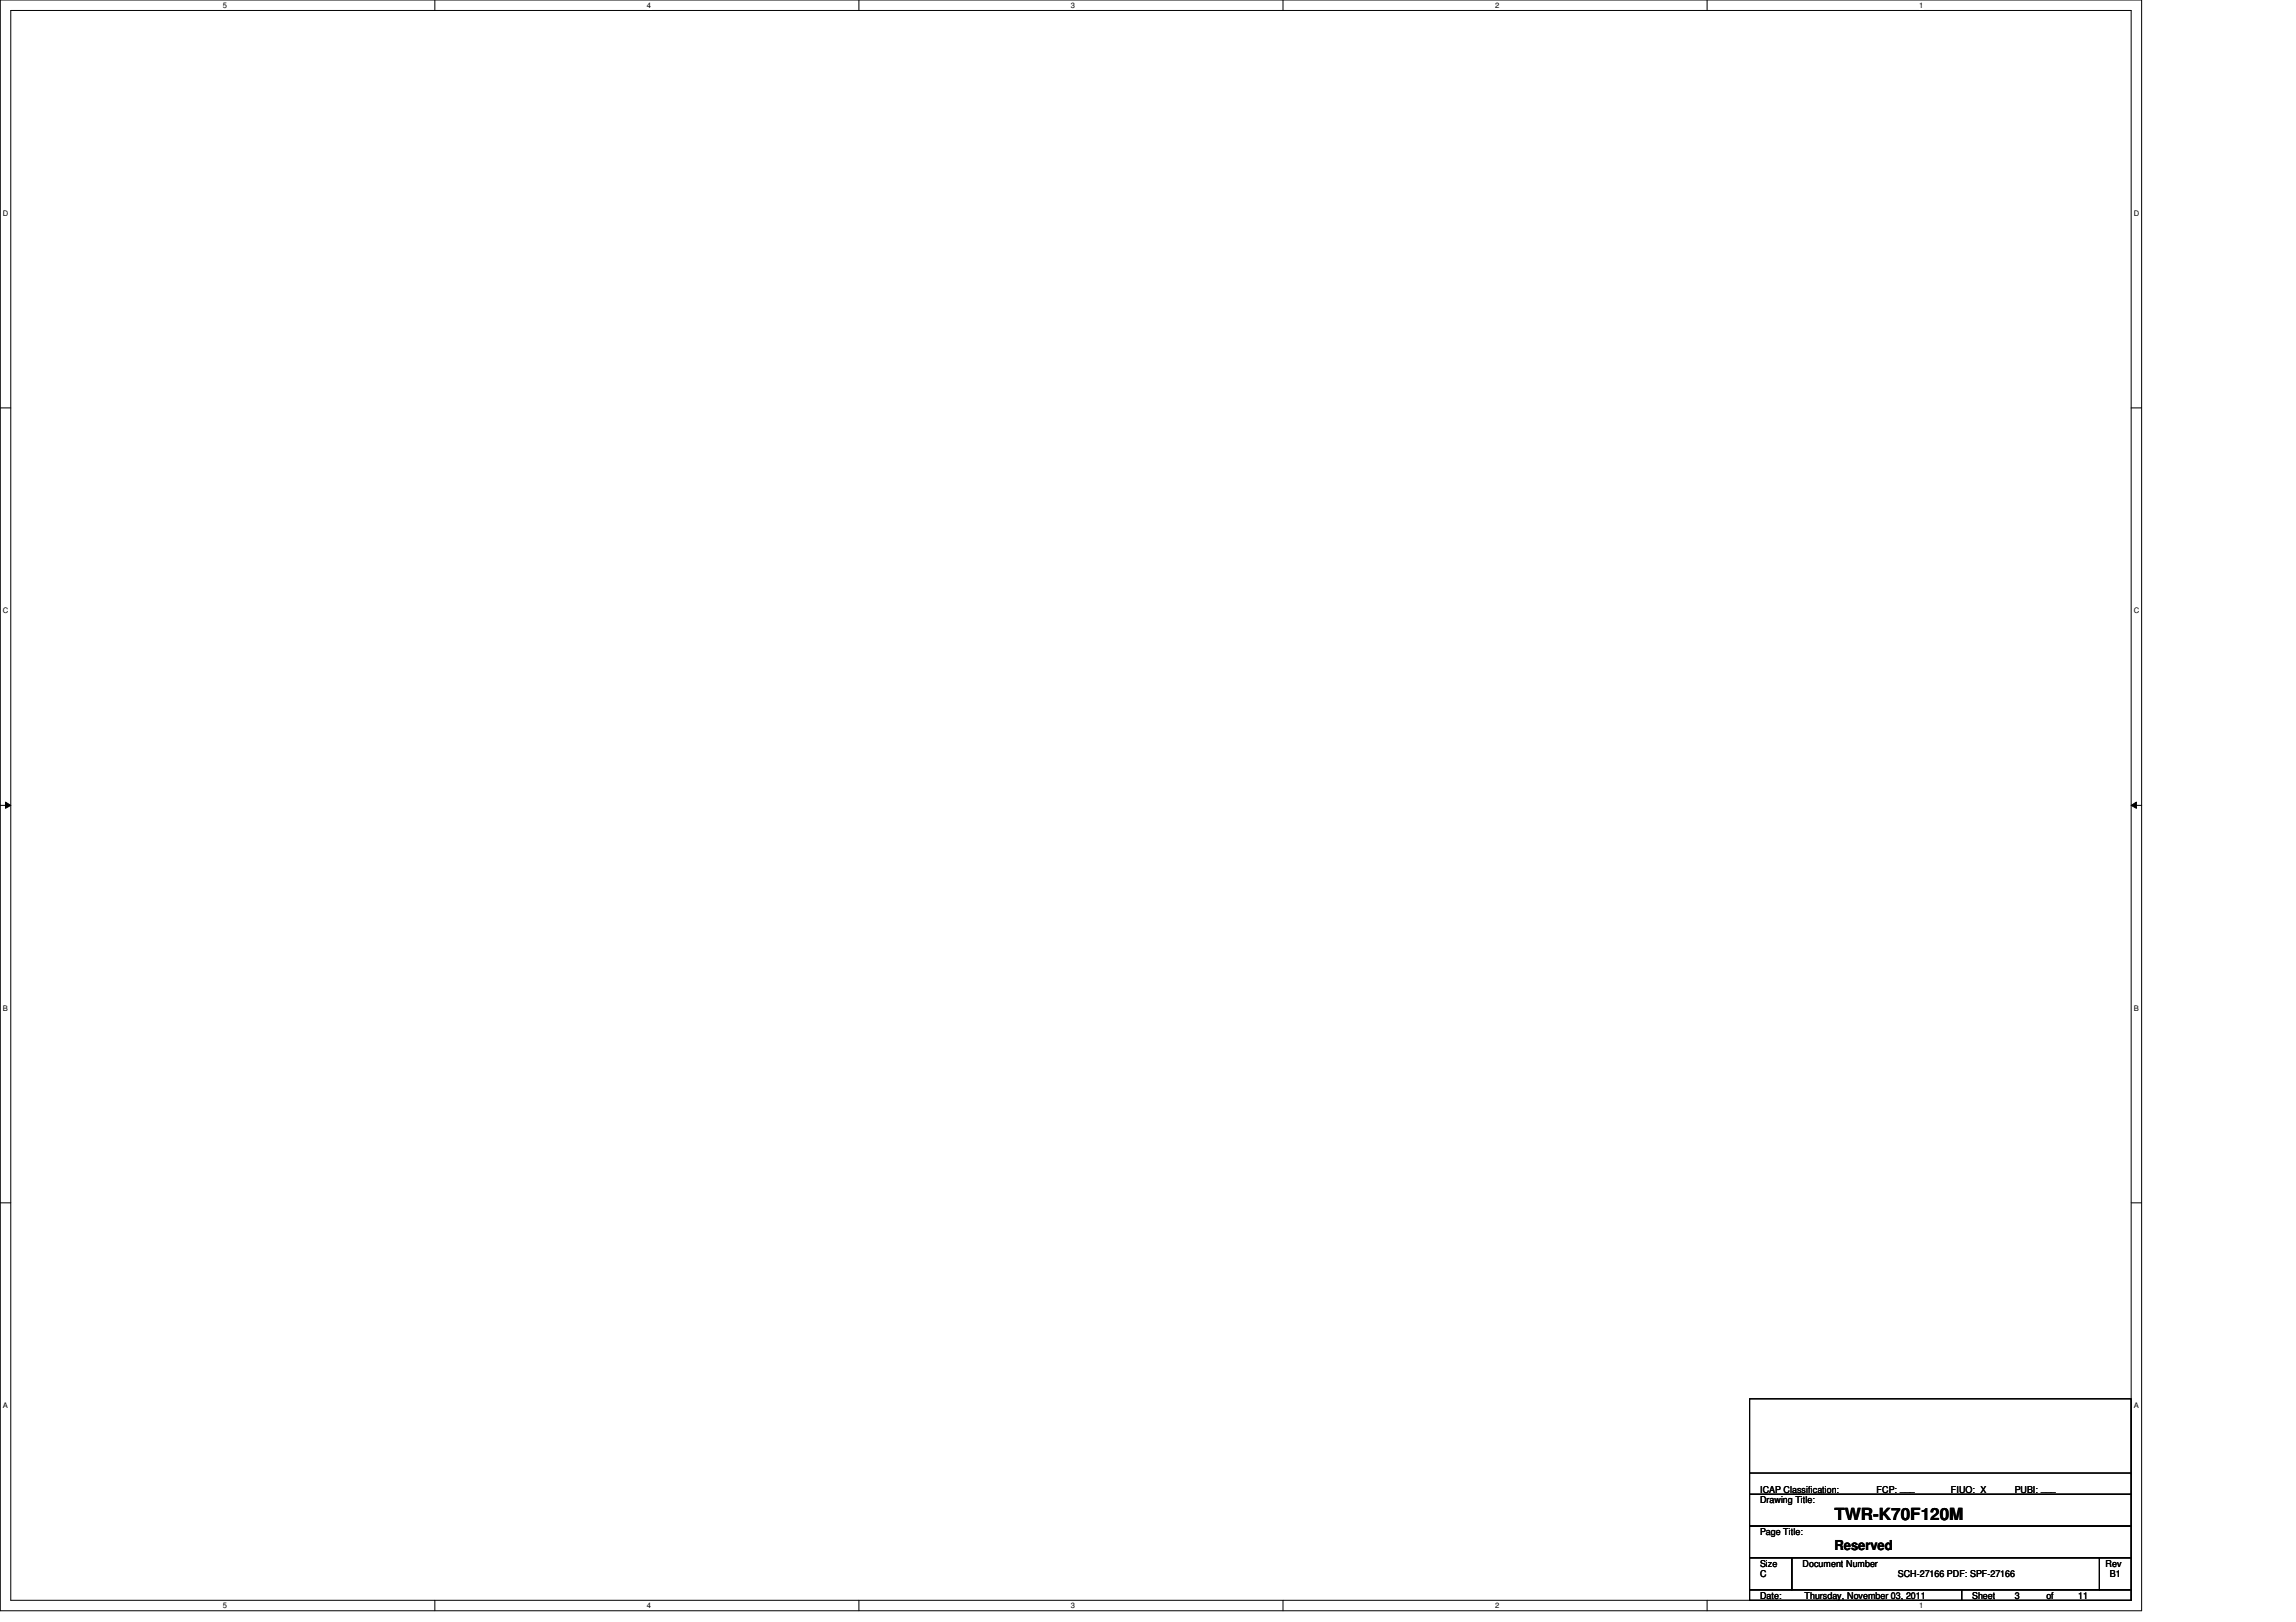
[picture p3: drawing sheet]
<svg xmlns="http://www.w3.org/2000/svg" width="297mm" height="210mm" viewBox="0 0 297 210" stroke-linecap="round" stroke-linejoin="round" font-family="sans-serif">
<defs><g id="words">
<text font-size="2.2" x="237.3" y="196.8">TWR-K70F120M</text>
<text font-size="1.8" x="237.3" y="200.5">Reserved</text>
<g font-size="1.2">
<text x="227.7" y="194.5">Drawing Title:</text>
<text x="227.7" y="193.2">ICAP Classification:</text>
<text x="242.8" y="193.2">FCP: ___</text>
<text x="252.4" y="193.2">FIUO: X</text>
<text x="260.6" y="193.2">PUBI: ___</text>
<text x="227.7" y="202.7">Size</text>
<text x="227.7" y="198.6">Page Title:</text>
<text x="233.2" y="202.7">Document Number</text>
<text x="272.4" y="202.7">Rev</text>
<text x="227.7" y="206.9">Date:</text>
<text x="227.7" y="204.1">C</text>
<text x="233.5" y="206.9">Thursday, November 03, 2011</text>
<text x="245.5" y="204.1">SCH-27166 PDF: SPF-27166</text>
<text x="255.1" y="206.9">Sheet</text>
<text x="260.6" y="206.9">3</text>
<text x="264.7" y="206.9">of</text>
<text x="268.9" y="206.9">11</text>
<text x="273" y="204.1">B1</text>
</g>
<g font-size="1">
<text x="28.8" y="1">5</text>
<text x="83.7" y="1">4</text>
<text x="138.6" y="1">3</text>
<text x="193.4" y="1">2</text>
<text x="248.3" y="1">1</text>
<text x=".4" y="27.9">D</text>
<text x="276.1" y="27.9">D</text>
<text x=".4" y="79.4">C</text>
<text x="276.1" y="79.4">C</text>
<text x=".4" y="130.8">B</text>
<text x="276.1" y="130.8">B</text>
<text x=".4" y="182.2">A</text>
<text x="276.1" y="182.2">A</text>
<text x="28.8" y="208.1">5</text>
<text x="83.7" y="208.1">4</text>
<text x="138.6" y="208.1">3</text>
<text x="193.4" y="208.1">2</text>
<text x="248.3" y="208.1">1</text>
</g>
</g></defs>
<path d="M0 0h277.1v208.4h-277.1zM1.4 1.4h274.3v205.7h-274.3z" fill="none" stroke="#000" stroke-width=".13"/>
<g fill="#fff">
<path d="M28.8 .1h.6v1.1h-.6z"/>
<path d="M28.8 207.2h.6v1.1h-.6z"/>
</g>
<path d="M56.3 0v1.4M56.3 207.1v1.3" fill="none" stroke="#000" stroke-width=".13"/>
<g fill="#fff">
<path d="M83.7 .1h.5v1.1h-.5z"/>
<path d="M83.7 207.2h.5v1.1h-.5z"/>
</g>
<path d="M111.1 0v1.4M111.1 207.1v1.3" fill="none" stroke="#000" stroke-width=".13"/>
<g fill="#fff">
<path d="M138.6 .1h.5v1.1h-.5z"/>
<path d="M138.6 207.2h.5v1.1h-.5z"/>
</g>
<path d="M166 0v1.4M166 207.1v1.3" fill="none" stroke="#000" stroke-width=".13"/>
<g fill="#fff">
<path d="M193.4 .1h.6v1.1h-.6z"/>
<path d="M193.4 207.2h.6v1.1h-.6z"/>
</g>
<path d="M220.8 0v1.4M220.8 207.1v1.3" fill="none" stroke="#000" stroke-width=".13"/>
<g fill="#fff">
<path d="M248.3 .1h.5v1.1h-.5z"/>
<path d="M248.3 207.2h.5v1.1h-.5z"/>
<path d="M.4 27.1h.7v1.1h-.7z"/>
<path d="M276.1 27.1h.7v1.1h-.7z"/>
<path d="M.4 78.5h.7v1.1h-.7z"/>
<path d="M276.1 78.5h.7v1.1h-.7z"/>
</g>
<path d="M0 52.8h1.4M275.7 52.8h1.4" fill="none" stroke="#000" stroke-width=".13"/>
<g fill="#fff">
<path d="M.4 129.9h.6v1.1h-.6z"/>
<path d="M276.1 129.9h.6v1.1h-.6z"/>
</g>
<path d="M0 104.2h1.4M.7 103.8l.7 .4-.7 .4zM275.7 104.2l.7-.4v.8zM275.7 104.2h1.4" fill="none" stroke="#000" stroke-width=".13"/>
<path d="M.7 103.8l.7 .4-.7 .4zM275.7 104.2l.7-.4v.8z" fill="#000"/>
<g fill="#fff">
<path d="M.4 181.4h.6v1.1h-.6z"/>
<path d="M276.1 181.4h.6v1.1h-.6z"/>
</g>
<path d="M0 155.7h1.4M275.7 155.7h1.4M226.4 193.4h49.3v4.1h-49.3zM226.4 197.5h49.3v4.1h-49.3zM226.4 181h49.3v12.4h-49.3zM226.4 190.6h49.3M275.7 190.6h.1M226.4 201.6h5.4v4.1h-5.4zM226.4 205.7h27.4v1.4h-27.4zM231.8 201.6h39.8v4.1h-39.8zM253.8 205.7h21.9v1.4h-21.9zM271.6 201.6h4.1v4.1h-4.1z" fill="none" stroke="#000" stroke-width=".13"/>
<use href="#words"/>
</svg>
